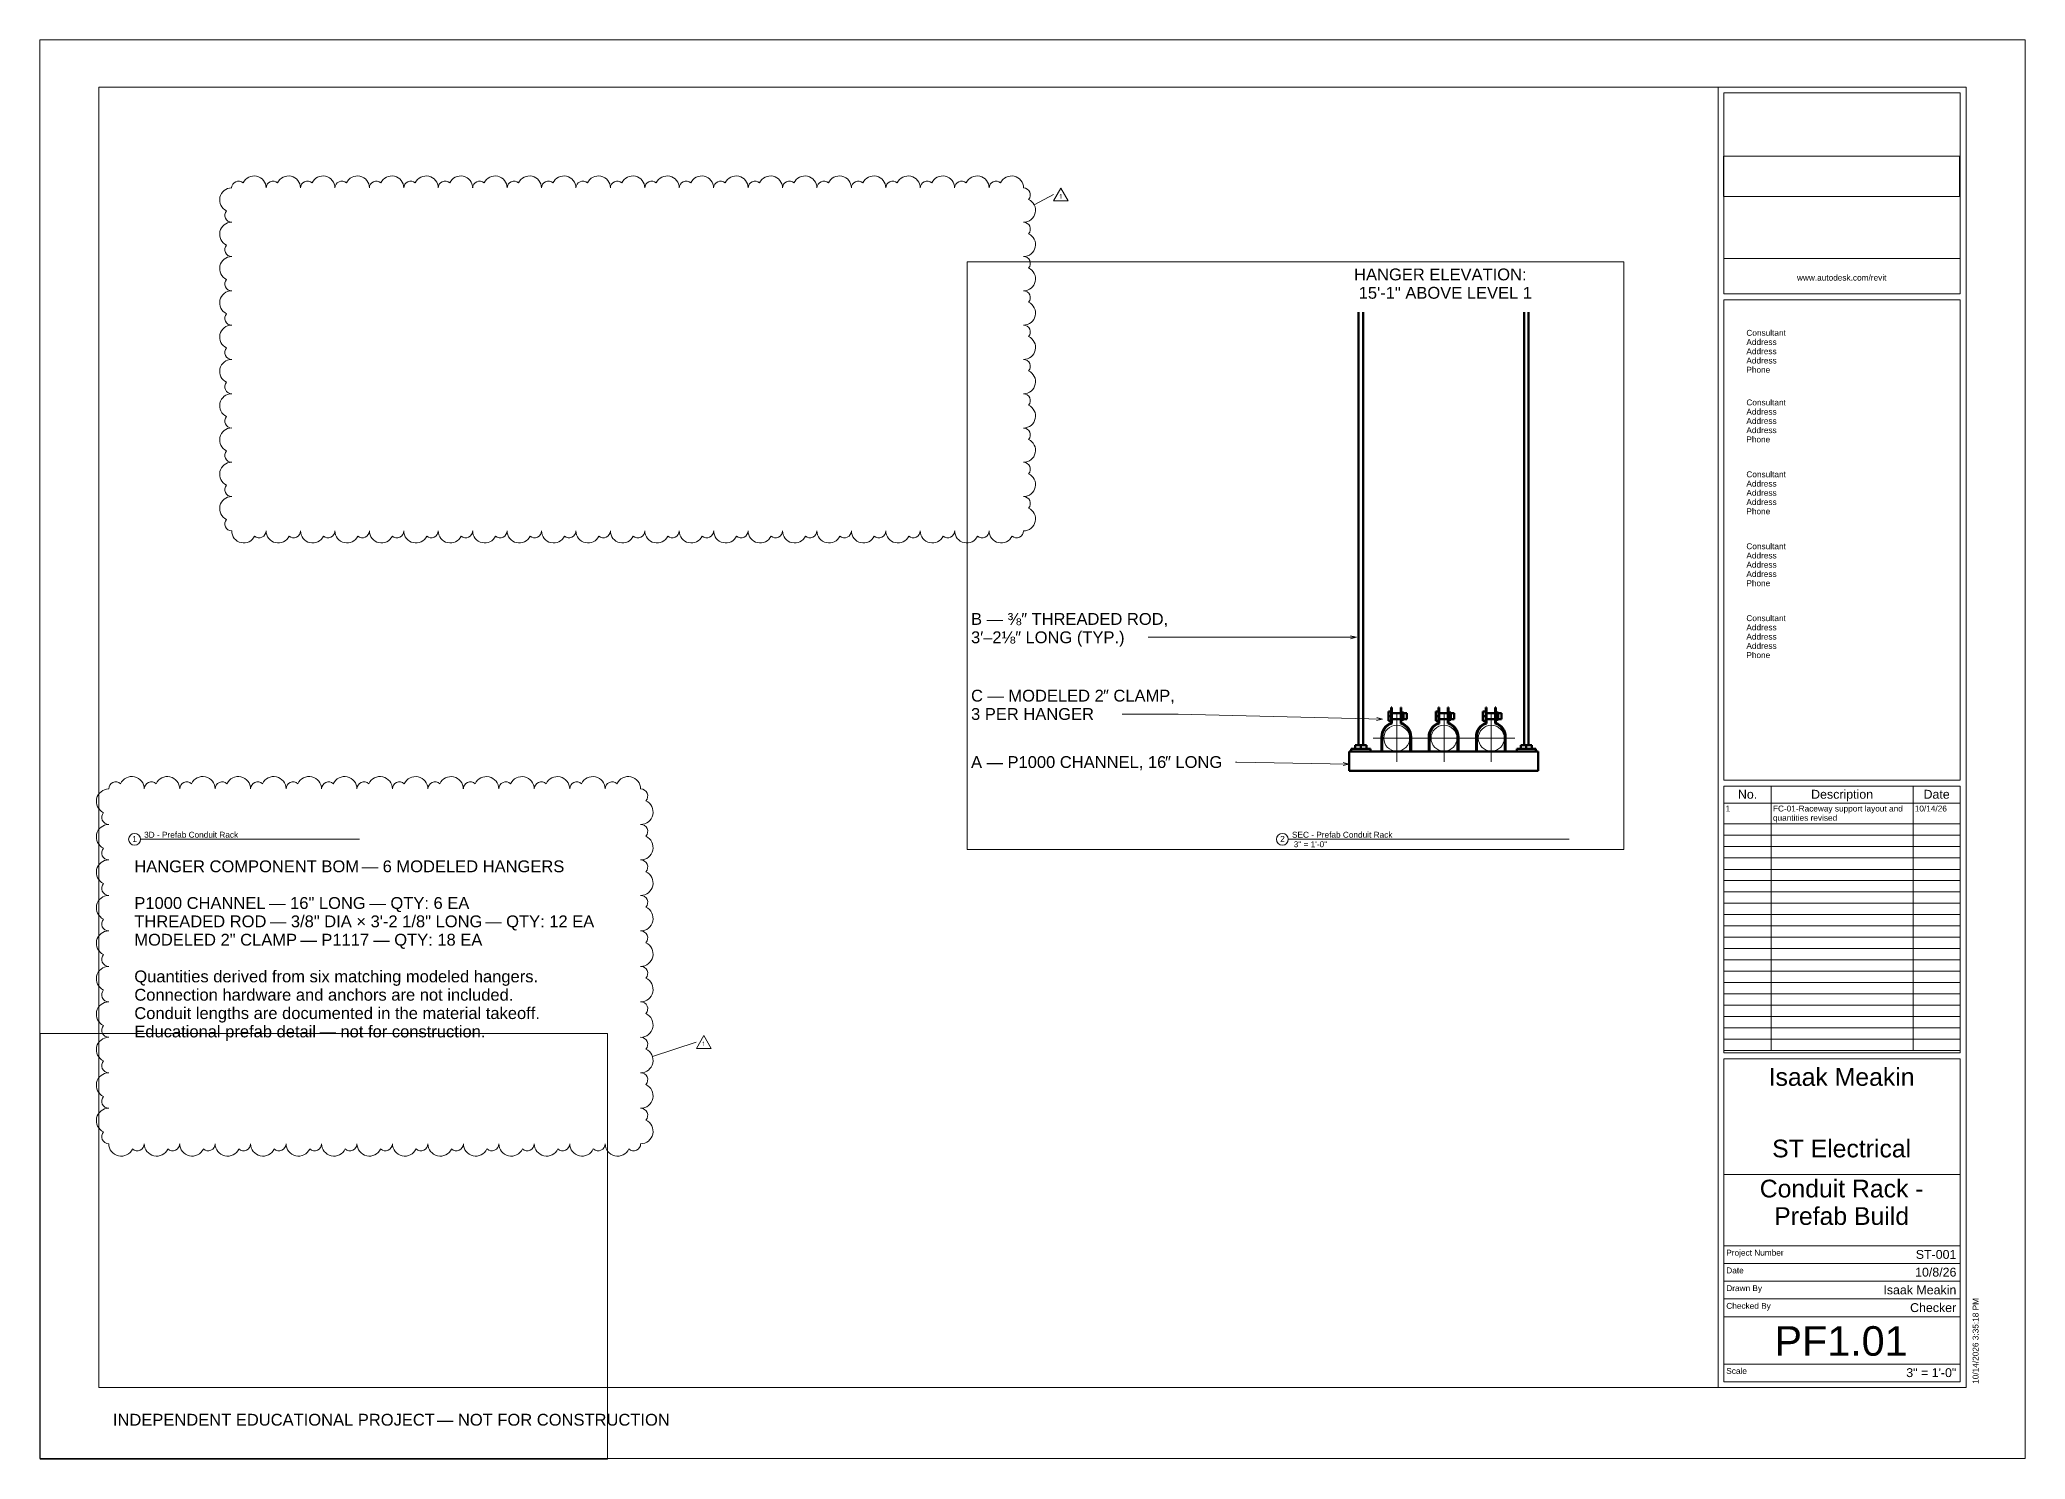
# Paper-space layout 'Layout1' of a CAD drawing. Header units: inches. Extents: x 0 to 42, y 0 to 30.
# The model-space entities are those that its viewports show. They can reach past a viewport. Long polylines and large blocks are cut down to what shows.
import ezdxf

# ---------------------------------------------------------------- set-up
doc = ezdxf.new("R2010")
doc.units = ezdxf.units.IN
doc.header["$MEASUREMENT"] = 0
doc.linetypes.add('Center', pattern=[1.25, 0.25, -0.1875, 0.625, -0.1875])
for name, color, linetype, lineweight in [('A-DETL-THIN', 151, 'Continuous', 9), ('A-GENM', 13, 'Continuous', 9), ('E-POWR-CNTR', 130, 'Center', 18), ('E-POWR-RISE', 130, 'Continuous', 18), ('G-ANNO-REVC', 71, 'Continuous', 9), ('G-ANNO-REVC-IDEN', 71, 'Continuous', 9), ('G-ANNO-SCHD', 231, 'Continuous', 9), ('G-ANNO-TEXT', 231, 'Continuous', 9), ('G-ANNO-TTLB', 6, 'Continuous', 9), ('G-ANNO-TTLB-MEDM', 33, 'Continuous', 20), ('G-ANNO-TTLB-THIN', 151, 'Continuous', 9), ('S-BEAM', 12, 'Continuous', 9), ('S-COLS', 52, 'Continuous', 9), ('S-FSTN', 2, 'Continuous', 9)]:
    doc.layers.add(name, color=color, linetype=linetype, lineweight=lineweight)
doc.layers.add('G-ANNO-NPLT', color=191, linetype='Continuous', plot=False)
doc.styles.add('Arial', font='arial.ttf', dxfattribs={"height": 1})
doc.styles.add('Arial_1', font='arial.ttf', dxfattribs={"height": 1})
doc.styles.add('Arial_2', font='arial.ttf', dxfattribs={"height": 0.125})
doc.styles.add('Arial_3', font='arial.ttf', dxfattribs={"height": 0.1875})
doc.styles.add('Arial_4', font='arial.ttf', dxfattribs={"height": 0.625})
doc.styles.add('Arial_5', font='arial.ttf', dxfattribs={"height": 0.375})
doc.styles.add('Arial_6', font='arial.ttf', dxfattribs={"height": 0.25})
doc.styles.add('Trebuchet MS', font='trebuc.ttf', dxfattribs={"height": 0.09375})
picture_1 = doc.add_image_def('image1.png', size_in_pixel=(652, 111))

psp = doc.layouts.get("Layout1")

msp = doc.modelspace()

# ---------------------------------------------------------------- texts
at = {"layer": 'G-ANNO-TEXT', "color": 7, "char_height": 1, "attachment_point": 1, "style": 'Arial', "bg_fill": 3, "box_fill_scale": 1.25, "bg_fill_color": 256, "bg_fill_true_color": 13158600, "bg_fill_transparency": 0}
for s, insert, width in [('HANGER ELEVATION:', (904.263, 223.473), 17.54875), ('B ', (871.851, 194.337), 1.59075), ('C ', (871.851, 187.85), 1.67912), ('A ', (871.851, 182.234), 1.59075)]:
    msp.add_mtext(s, dxfattribs=dict(at, insert=insert, width=width))

# ---------------------------------------------------------------- blocks, each defined once
blk = doc.blocks.new('E1 30 x 42 Horizontal - E1 30x42 Horizontal-46795-Conduit Rack - Prefab Build')
at = {"layer": 'G-ANNO-TTLB-MEDM'}
for p, q in [((1.24, 29.014), (1.24, 1.514)), ((40.74, 29.014), (1.24, 29.014)), ((35.49, 29.014), (35.49, 1.514)), ((40.74, 29.014), (40.74, 1.514)), ((35.615, 24.639), (35.615, 28.889)), ((35.615, 28.889), (40.615, 28.889)), ((40.615, 28.889), (40.615, 24.639)), ((40.615, 24.639), (35.615, 24.639)), ((35.615, 24.514), (40.615, 24.514)), ((35.615, 24.514), (35.615, 14.358)), ((40.615, 14.358), (40.615, 24.514)), ((35.615, 14.358), (40.615, 14.358)), ((35.615, 14.233), (35.615, 8.594)), ((40.615, 14.233), (35.615, 14.233)), ((40.615, 8.594), (40.615, 14.233)), ((35.615, 8.594), (40.615, 8.594)), ((35.615, 1.639), (35.615, 8.469)), ((35.615, 8.469), (40.615, 8.469)), ((40.615, 8.469), (40.615, 1.639)), ((35.615, 6.02), (40.615, 6.02)), ((1.24, 1.514), (40.74, 1.514)), ((40.615, 1.639), (35.615, 1.639))]:
    blk.add_line(p, q, dxfattribs=at)
at = {"layer": 'G-ANNO-TTLB-THIN'}
for p, q in [((-0.01, 30.014), (41.99, 30.014)), ((-0.01, 0.014), (-0.01, 30.014)), ((41.99, 0.014), (41.99, 30.014)), ((35.615, 25.389), (40.615, 25.389)), ((35.615, 4.514), (40.615, 4.514)), ((35.615, 4.139), (40.615, 4.139)), ((35.615, 3.764), (40.615, 3.764)), ((35.615, 3.389), (40.615, 3.389)), ((35.615, 3.014), (40.615, 3.014)), ((35.615, 2.014), (40.615, 2.014)), ((-0.01, 0.014), (41.99, 0.014))]:
    blk.add_line(p, q, dxfattribs=at)
at = {"layer": 'G-ANNO-TTLB', "char_height": 0.125, "attachment_point": 1, "style": 'Arial_2', "bg_fill": 3, "box_fill_scale": 1.25, "bg_fill_color": 256, "bg_fill_true_color": 13158600, "bg_fill_transparency": 0}
for s, insert, width in [('www.autodesk.com/revit', (37.16, 25.046), 2.28512), ('Consultant ', (36.09, 23.879), 1.06997), ('Consultant ', (36.09, 22.407), 1.06997), ('Consultant ', (36.09, 20.887), 1.06997), ('Consultant ', (36.09, 19.366), 1.06997), ('Consultant ', (36.09, 17.846), 1.06997)]:
    blk.add_mtext(s, dxfattribs=dict(at, insert=insert, width=width))
at = {"layer": 'G-ANNO-TTLB'}
image = blk.add_image(picture_1, insert=(35.606, 26.7), size_in_units=(4.995, 0.85), dxfattribs=at)
image.dxf.flags = 7
at = {"layer": 'G-ANNO-TTLB', "char_height": 0.125, "attachment_point": 1, "style": 'Arial_2', "bg_fill": 3, "box_fill_scale": 1.25, "bg_fill_color": 256, "bg_fill_true_color": 13158600, "bg_fill_transparency": 0}
for s, insert, width in [('Address', (36.09, 23.684), 0.77644), ('Address', (36.09, 22.211), 0.77644), ('Address', (36.09, 20.691), 0.77644), ('Address', (36.09, 19.171), 0.77644), ('Address', (36.09, 17.651), 0.77644), ('Date', (35.665, 4.056), 0.44503), ('Scale', (35.665, 1.93), 0.53025)]:
    blk.add_mtext(s, dxfattribs=dict(at, insert=insert, width=width))
for s, insert, width in [('Address', (36.09, 23.489), 0.77644), ('Address', (36.09, 22.016), 0.77644), ('Address', (36.09, 20.496), 0.77644), ('Address', (36.09, 18.976), 0.77644), ('Address', (36.09, 17.456), 0.77644), ('Project Number', (35.665, 4.43), 1.47081), ('Drawn By', (35.665, 3.68), 0.909)]:
    blk.add_mtext(s, dxfattribs=dict(at, insert=insert, width=width))
for s, insert, width in [('Address', (36.09, 23.293), 0.77644), ('Address', (36.09, 21.821), 0.77644), ('Address', (36.09, 20.301), 0.77644), ('Address', (36.09, 18.78), 0.77644), ('Address', (36.09, 17.26), 0.77644), ('Checked By', (35.665, 3.306), 1.13941)]:
    blk.add_mtext(s, dxfattribs=dict(at, insert=insert, width=width))
at = {"layer": 'G-ANNO-TTLB', "char_height": 0.125, "width": 0.60916, "attachment_point": 1, "style": 'Arial_2', "bg_fill": 3, "box_fill_scale": 1.25, "bg_fill_color": 256, "bg_fill_true_color": 13158600, "bg_fill_transparency": 0}
for insert in [(36.09, 23.098), (36.09, 21.625), (36.09, 20.105), (36.09, 18.585), (36.09, 17.065)]:
    blk.add_mtext('Phone', dxfattribs=dict(at, insert=insert))
blk = doc.blocks.new('Viewport - View Title-32371-Conduit Rack - Prefab Build')
at = {"layer": 'G-ANNO-TTLB'}
for start, end in [(0, 180), (180, 360)]:
    blk.add_arc((-0.125, 0), 0.125, start, end, dxfattribs=at)
blk = doc.blocks.new('Family - ___-1288654-Conduit Rack - Prefab Build')
at = {"layer": 'G-ANNO-REVC'}
for centre, radius, start, end in [((4.195, 26.879), 0.146, 48.1897, 180), ((4.523, 26.879), 0.255, 0, 154.7912), ((4.924, 26.879), 0.146, 48.1897, 180), ((5.251, 26.879), 0.255, 0, 154.7912), ((5.652, 26.879), 0.146, 48.1897, 180), ((5.98, 26.879), 0.255, 0, 154.7912), ((6.38, 26.879), 0.146, 48.1897, 180), ((6.708, 26.879), 0.255, 0, 154.7912), ((7.108, 26.879), 0.146, 48.1897, 180), ((7.436, 26.879), 0.255, 0, 154.7912), ((7.837, 26.879), 0.146, 48.1897, 180), ((8.164, 26.879), 0.255, 0, 154.7912), ((8.565, 26.879), 0.146, 48.1897, 180), ((8.893, 26.879), 0.255, 0, 154.7912), ((9.293, 26.879), 0.146, 48.1897, 180), ((9.621, 26.879), 0.255, 0, 154.7912), ((10.021, 26.879), 0.146, 48.1897, 180), ((10.349, 26.879), 0.255, 0, 154.7912), ((10.75, 26.879), 0.146, 48.1897, 180), ((11.077, 26.879), 0.255, 0, 154.7912), ((11.478, 26.879), 0.146, 48.1897, 180), ((11.806, 26.879), 0.255, 0, 154.7912), ((12.206, 26.879), 0.146, 48.1897, 180), ((12.534, 26.879), 0.255, 0, 154.7912), ((12.934, 26.879), 0.146, 48.1897, 180), ((13.262, 26.879), 0.255, 0, 154.7912), ((13.663, 26.879), 0.146, 48.1897, 180), ((13.99, 26.879), 0.255, 0, 154.7912), ((14.391, 26.879), 0.146, 48.1897, 180), ((14.719, 26.879), 0.255, 0, 154.7912), ((15.119, 26.879), 0.146, 48.1897, 180), ((15.447, 26.879), 0.255, 0, 154.7912), ((15.848, 26.879), 0.146, 48.1897, 180), ((16.175, 26.879), 0.255, 0, 154.7912), ((16.576, 26.879), 0.146, 48.1897, 180), ((16.903, 26.879), 0.255, 0, 154.7912), ((17.304, 26.879), 0.146, 48.1897, 180), ((17.632, 26.879), 0.255, 0, 154.7912), ((18.032, 26.879), 0.146, 48.1897, 180), ((18.36, 26.879), 0.255, 0, 154.7912), ((18.761, 26.879), 0.146, 48.1897, 180), ((19.088, 26.879), 0.255, 0, 154.7912), ((19.489, 26.879), 0.146, 48.1897, 180), ((19.817, 26.879), 0.255, 0, 154.7912), ((20.217, 26.879), 0.146, 48.1897, 180), ((20.545, 26.879), 0.255, 0, 154.7912), ((4.05, 26.626), 0.254, 90, 244.7912), ((20.8, 26.734), 0.145, 318.1897, 90), ((20.8, 26.408), 0.254, 270, 64.7912), ((4.05, 25.901), 0.254, 90, 244.7912), ((4.05, 26.299), 0.145, 138.1897, 270), ((20.8, 26.009), 0.145, 318.1897, 90), ((4.05, 25.574), 0.145, 138.1897, 270), ((20.8, 25.683), 0.254, 270, 64.7912), ((4.05, 25.176), 0.254, 90, 244.7912), ((20.8, 25.284), 0.145, 318.1897, 90), ((4.05, 24.849), 0.145, 138.1897, 270), ((20.8, 24.958), 0.254, 270, 64.7912), ((4.05, 24.451), 0.254, 90, 244.7912), ((20.8, 24.559), 0.145, 318.1897, 90), ((20.8, 24.233), 0.254, 270, 64.7912), ((4.05, 23.726), 0.254, 90, 244.7912), ((4.05, 24.124), 0.145, 138.1897, 270), ((20.8, 23.834), 0.145, 318.1897, 90), ((20.8, 23.508), 0.254, 270, 64.7912), ((4.05, 23.001), 0.254, 90, 244.7912), ((4.05, 23.399), 0.145, 138.1897, 270), ((20.8, 23.109), 0.145, 318.1897, 90), ((4.05, 22.674), 0.145, 138.1897, 270), ((20.8, 22.783), 0.254, 270, 64.7912), ((4.05, 22.276), 0.254, 90, 244.7912), ((20.8, 22.384), 0.145, 318.1897, 90), ((20.8, 22.058), 0.254, 270, 64.7912), ((4.05, 21.949), 0.145, 138.1897, 270), ((4.05, 21.551), 0.254, 90, 244.7912), ((20.8, 21.659), 0.145, 318.1897, 90), ((20.8, 21.333), 0.254, 270, 64.7912), ((4.05, 20.826), 0.254, 90, 244.7912), ((4.05, 21.224), 0.145, 138.1897, 270), ((20.8, 20.934), 0.145, 318.1897, 90), ((4.05, 20.499), 0.145, 138.1897, 270), ((20.8, 20.608), 0.254, 270, 64.7912), ((4.05, 20.101), 0.254, 90, 244.7912), ((20.8, 20.209), 0.145, 318.1897, 90), ((4.05, 19.774), 0.145, 138.1897, 270), ((20.8, 19.883), 0.254, 270, 64.7912), ((4.305, 19.629), 0.255, 180, 334.7912), ((4.632, 19.629), 0.146, 228.1897, 0), ((5.033, 19.629), 0.255, 180, 334.7912), ((5.361, 19.629), 0.146, 228.1897, 0), ((5.761, 19.629), 0.255, 180, 334.7912), ((6.089, 19.629), 0.146, 228.1897, 0), ((6.489, 19.629), 0.255, 180, 334.7912), ((6.817, 19.629), 0.146, 228.1897, 0), ((7.218, 19.629), 0.255, 180, 334.7912), ((7.545, 19.629), 0.146, 228.1897, 0), ((7.946, 19.629), 0.255, 180, 334.7912), ((8.274, 19.629), 0.146, 228.1897, 0), ((8.674, 19.629), 0.255, 180, 334.7912), ((9.002, 19.629), 0.146, 228.1897, 0), ((9.402, 19.629), 0.255, 180, 334.7912), ((9.73, 19.629), 0.146, 228.1897, 0), ((10.131, 19.629), 0.255, 180, 334.7912), ((10.458, 19.629), 0.146, 228.1897, 0), ((10.859, 19.629), 0.255, 180, 334.7912), ((11.187, 19.629), 0.146, 228.1897, 0), ((11.587, 19.629), 0.255, 180, 334.7912), ((11.915, 19.629), 0.146, 228.1897, 0), ((12.315, 19.629), 0.255, 180, 334.7912), ((12.643, 19.629), 0.146, 228.1897, 0), ((13.044, 19.629), 0.255, 180, 334.7912), ((13.371, 19.629), 0.146, 228.1897, 0), ((13.772, 19.629), 0.255, 180, 334.7912), ((14.1, 19.629), 0.146, 228.1897, 0), ((14.5, 19.629), 0.255, 180, 334.7912), ((14.828, 19.629), 0.146, 228.1897, 0), ((15.228, 19.629), 0.255, 180, 334.7912), ((15.556, 19.629), 0.146, 228.1897, 0), ((15.957, 19.629), 0.255, 180, 334.7912), ((16.284, 19.629), 0.146, 228.1897, 0), ((16.685, 19.629), 0.255, 180, 334.7912), ((17.013, 19.629), 0.146, 228.1897, 0), ((17.413, 19.629), 0.255, 180, 334.7912), ((17.741, 19.629), 0.146, 228.1897, 0), ((18.142, 19.629), 0.255, 180, 334.7912), ((18.469, 19.629), 0.146, 228.1897, 0), ((18.87, 19.629), 0.255, 180, 334.7912), ((19.198, 19.629), 0.146, 228.1897, 0), ((19.598, 19.629), 0.255, 180, 334.7912), ((19.926, 19.629), 0.146, 228.1897, 0), ((20.326, 19.629), 0.255, 180, 334.7912), ((20.654, 19.629), 0.146, 228.1897, 0)]:
    blk.add_arc(centre, radius, start, end, dxfattribs=at)
blk = doc.blocks.new('Revision Tag - Revision Tag-1288571-Conduit Rack - Prefab Build')
at = {"layer": 'G-ANNO-REVC-IDEN'}
for p, q in [((0, 0.173), (-0.156, -0.098)), ((0, 0.173), (0.156, -0.098)), ((-0.156, -0.098), (0.156, -0.098))]:
    blk.add_line(p, q, dxfattribs=at)
blk = doc.blocks.new('Family - ___-1288677-Conduit Rack - Prefab Build')
at = {"layer": 'G-ANNO-REVC'}
for centre, radius, start, end in [((1.601, 14.172), 0.15, 48.1897, 180), ((1.938, 14.172), 0.263, 360, 154.7912), ((2.351, 14.172), 0.15, 48.1897, 180), ((2.688, 14.172), 0.263, 360, 154.7912), ((3.101, 14.172), 0.15, 48.1897, 180), ((3.438, 14.172), 0.263, 360, 154.7912), ((3.851, 14.172), 0.15, 48.1897, 180), ((4.188, 14.172), 0.263, 360, 154.7912), ((4.601, 14.172), 0.15, 48.1897, 180), ((4.938, 14.172), 0.263, 360, 154.7912), ((5.351, 14.172), 0.15, 48.1897, 180), ((5.688, 14.172), 0.263, 360, 154.7912), ((6.101, 14.172), 0.15, 48.1897, 180), ((6.438, 14.172), 0.263, 0, 154.7912), ((6.851, 14.172), 0.15, 48.1897, 180), ((7.188, 14.172), 0.263, 0, 154.7912), ((7.601, 14.172), 0.15, 48.1897, 180), ((7.938, 14.172), 0.262, 0, 154.7912), ((8.351, 14.172), 0.15, 48.1897, 180), ((8.688, 14.172), 0.262, 0, 154.7912), ((9.101, 14.172), 0.15, 48.1897, 180), ((9.438, 14.172), 0.262, 0, 154.7912), ((9.851, 14.172), 0.15, 48.1897, 180), ((10.188, 14.172), 0.262, 0, 154.7912), ((10.601, 14.172), 0.15, 48.1897, 180), ((10.938, 14.172), 0.262, 0, 154.7912), ((11.351, 14.172), 0.15, 48.1897, 180), ((11.688, 14.172), 0.262, 0, 154.7912), ((12.101, 14.172), 0.15, 48.1897, 180), ((12.438, 14.172), 0.263, 0, 154.7912), ((1.451, 13.909), 0.263, 90, 244.7912), ((12.701, 14.022), 0.15, 318.1897, 90), ((12.701, 13.684), 0.263, 270, 64.7912), ((1.451, 13.572), 0.15, 138.1897, 270), ((1.451, 13.159), 0.263, 90, 244.7912), ((12.701, 13.272), 0.15, 318.1897, 90), ((12.701, 12.934), 0.263, 270, 64.7912), ((1.451, 12.409), 0.263, 90, 244.7912), ((1.451, 12.822), 0.15, 138.1897, 270), ((12.701, 12.522), 0.15, 318.1897, 90), ((12.701, 12.184), 0.263, 270, 64.7912), ((1.451, 11.659), 0.263, 90, 244.7912), ((1.451, 12.072), 0.15, 138.1897, 270), ((12.701, 11.772), 0.15, 318.1897, 90), ((1.451, 11.322), 0.15, 138.1897, 270), ((12.701, 11.434), 0.263, 270, 64.7912), ((1.451, 10.909), 0.263, 90, 244.7912), ((12.701, 11.022), 0.15, 318.1897, 90), ((12.701, 10.684), 0.263, 270, 64.7912), ((1.451, 10.572), 0.15, 138.1897, 270), ((1.451, 10.159), 0.263, 90, 244.7912), ((12.701, 10.272), 0.15, 318.1897, 90), ((12.701, 9.934), 0.263, 270, 64.7912), ((1.451, 9.409), 0.263, 90, 244.7912), ((1.451, 9.822), 0.15, 138.1897, 270), ((12.701, 9.522), 0.15, 318.1897, 90), ((12.701, 9.184), 0.263, 270, 64.7912), ((1.451, 8.659), 0.263, 90, 244.7912), ((1.451, 9.072), 0.15, 138.1897, 270), ((12.701, 8.772), 0.15, 318.1897, 90), ((1.451, 8.322), 0.15, 138.1897, 270), ((12.701, 8.434), 0.263, 270, 64.7912), ((1.451, 7.909), 0.263, 90, 244.7912), ((12.701, 8.022), 0.15, 318.1897, 90), ((1.451, 7.572), 0.15, 138.1897, 270), ((12.701, 7.684), 0.263, 270, 64.7912), ((1.451, 7.159), 0.263, 90, 244.7912), ((12.701, 7.272), 0.15, 318.1897, 90), ((12.701, 6.934), 0.263, 270, 64.7912), ((1.451, 6.822), 0.15, 138.1897, 270), ((1.713, 6.672), 0.263, 180, 334.7912), ((2.051, 6.672), 0.15, 228.1897, 0), ((2.463, 6.672), 0.263, 180, 334.7912), ((2.801, 6.672), 0.15, 228.1897, 0), ((3.213, 6.672), 0.263, 180, 334.7912), ((3.551, 6.672), 0.15, 228.1897, 0), ((3.963, 6.672), 0.263, 180, 334.7912), ((4.301, 6.672), 0.15, 228.1897, 0), ((4.713, 6.672), 0.263, 180, 334.7912), ((5.051, 6.672), 0.15, 228.1897, 0), ((5.463, 6.672), 0.263, 180, 334.7912), ((5.801, 6.672), 0.15, 228.1897, 0), ((6.213, 6.672), 0.262, 180, 334.7912), ((6.551, 6.672), 0.15, 228.1897, 0), ((6.963, 6.672), 0.263, 180, 334.7912), ((7.301, 6.672), 0.15, 228.1897, 0), ((7.713, 6.672), 0.262, 180, 334.7912), ((8.051, 6.672), 0.15, 228.1897, 0), ((8.463, 6.672), 0.263, 180, 334.7912), ((8.801, 6.672), 0.15, 228.1897, 0), ((9.213, 6.672), 0.262, 180, 334.7912), ((9.551, 6.672), 0.15, 228.1897, 0), ((9.963, 6.672), 0.262, 180, 334.7912), ((10.301, 6.672), 0.15, 228.1897, 0), ((10.713, 6.672), 0.262, 180, 334.7912), ((11.051, 6.672), 0.15, 228.1897, 0), ((11.463, 6.672), 0.262, 180, 334.7912), ((11.801, 6.672), 0.15, 228.1897, 0), ((12.213, 6.672), 0.262, 180, 334.7912), ((12.551, 6.672), 0.15, 228.1897, 0)]:
    blk.add_arc(centre, radius, start, end, dxfattribs=at)
blk = doc.blocks.new('P1100 - Pipe and Rigid Steel Conduit Clamp - P1117 - 2_-1005113-SEC - Prefab Conduit Rack')
at = {"layer": 'A-GENM', "color": 253, "lineweight": 50}
for p, q in [((-693.208, 185.624), (-693.208, 186.023)), ((-693.208, 186.023), (-692.979, 186.023)), ((-692.979, 186.023), (-692.979, 185.624)), ((-692.917, 186.337), (-692.962, 186.337)), ((-692.962, 186.337), (-692.962, 186.037)), ((-692.962, 186.037), (-692.917, 186.037)), ((-692.962, 185.051), (-692.962, 186.037)), ((-692.917, 186.037), (-692.917, 186.337)), ((-692.917, 186.037), (-692.917, 185.001)), ((-692.122, 186.337), (-692.167, 186.337)), ((-692.167, 186.337), (-692.167, 186.037)), ((-692.122, 186.037), (-692.167, 186.037)), ((-692.167, 186.037), (-692.167, 185.001)), ((-692.122, 186.037), (-692.122, 186.337)), ((-692.122, 185.051), (-692.122, 186.037)), ((-692.104, 185.624), (-692.104, 185.937)), ((-692.104, 185.937), (-691.929, 185.937)), ((-691.929, 185.937), (-691.929, 185.624)), ((-693.208, 185.225), (-693.208, 185.624)), ((-693.208, 185.624), (-692.979, 185.624)), ((-692.962, 185.874), (-692.979, 185.874)), ((-692.979, 185.624), (-692.979, 185.225)), ((-692.979, 185.374), (-692.962, 185.374)), ((-692.167, 185.874), (-692.917, 185.874)), ((-692.917, 185.374), (-692.167, 185.374)), ((-691.653, 185.874), (-692.122, 185.874)), ((-692.122, 185.374), (-691.653, 185.374)), ((-692.104, 185.311), (-692.104, 185.624)), ((-691.929, 185.624), (-692.104, 185.624)), ((-691.929, 185.624), (-691.929, 185.311)), ((-691.653, 185.624), (-691.653, 185.874)), ((-691.653, 185.374), (-691.653, 185.624)), ((-693.208, 185.225), (-692.979, 185.225)), ((-692.104, 185.311), (-691.929, 185.311)), ((-693.792, 183.874), (-693.792, 182.626)), ((-693.729, 182.626), (-693.729, 183.874)), ((-691.354, 183.874), (-691.354, 182.626)), ((-691.292, 182.626), (-691.292, 183.874)), ((-693.792, 182.626), (-693.729, 182.626)), ((-691.354, 182.626), (-691.292, 182.626))]:
    blk.add_line(p, q, dxfattribs=at)
for radius, start, end in [(1.25, 109.6345, 180), (1.188, 108.4085, 180), (1.188, 0, 71.5915), (1.25, 0, 70.3655)]:
    blk.add_arc((-692.542, 183.874), radius, start, end, dxfattribs=at)
blk = doc.blocks.new('Vertical Rod - Rod-1167117-SEC - Prefab Conduit Rack')
at = {"layer": 'S-COLS', "color": 253, "lineweight": 50}
for p, q in [((-703.731, 219.784), (-703.731, 183.175)), ((-703.356, 183.175), (-703.356, 219.784))]:
    blk.add_line(p, q, dxfattribs=at)
blk = doc.blocks.new('P1060 Series Square Washer - P1064 - Rod Dia 1_2_-1004752-SEC - Prefab Conduit Rack')
at = {"layer": 'S-FSTN', "color": 253, "lineweight": 50}
for p, q in [((-690.354, 182.625), (-690.354, 182.844)), ((-690.354, 182.844), (-688.729, 182.844)), ((-688.729, 182.625), (-690.354, 182.625)), ((-688.729, 182.844), (-688.729, 182.625))]:
    blk.add_line(p, q, dxfattribs=at)
blk = doc.blocks.new('Hex_Nut - P1064 - Rod Dia 1_2_-1009258-SEC - Prefab Conduit Rack')
at = {"layer": 'S-FSTN', "color": 253, "lineweight": 50}
for p, q in [((-690.012, 183.175), (-689.542, 183.175)), ((-690.012, 182.844), (-690.012, 183.175)), ((-689.542, 183.175), (-689.071, 183.175)), ((-689.542, 182.844), (-689.542, 183.175)), ((-689.071, 182.844), (-689.071, 183.175))]:
    blk.add_line(p, q, dxfattribs=at)
blk = doc.blocks.new('Channel - Beam Loading - P1000-1009256-SEC - Prefab Conduit Rack')
at = {"layer": 'S-BEAM', "color": 253, "lineweight": 50}
for p, q in [((-688.542, 182.625), (-704.542, 182.625)), ((-704.542, 182.625), (-704.542, 182.427)), ((-688.542, 182.427), (-688.542, 182.625)), ((-704.542, 181.136), (-704.542, 182.427)), ((-688.542, 182.427), (-688.542, 181.136)), ((-704.542, 181.136), (-704.542, 181)), ((-704.542, 181), (-688.542, 181)), ((-688.542, 181), (-688.542, 181.136))]:
    blk.add_line(p, q, dxfattribs=at)

# ---------------------------------------------------------------- linework, layer by layer
at = {"layer": 'E-POWR-CNTR'}
for p, q in [((907.869, 181.75), (907.869, 185.75)), ((911.869, 181.75), (911.869, 185.75)), ((915.869, 181.75), (915.869, 185.75)), ((905.869, 183.75), (909.869, 183.75)), ((909.869, 183.75), (913.869, 183.75)), ((913.869, 183.75), (917.869, 183.75))]:
    msp.add_line(p, q, dxfattribs=at)
at = {"layer": 'E-POWR-RISE'}
for centre, radius, start, end in [((907.869, 183.75), 1.098, 0, 180), ((911.869, 183.75), 1.098, 0, 180), ((915.869, 183.75), 1.098, 0, 180), ((907.869, 183.75), 1.098, 180, 0), ((911.869, 183.75), 1.099, 180, 0), ((915.869, 183.75), 1.098, 180, 0)]:
    msp.add_arc(centre, radius, start, end, dxfattribs=at)
at = {"layer": 'G-ANNO-TEXT', "color": 250}
for p, q in [((889.771, 192.285), (885.056, 192.285)), ((904.463, 192.285), (889.771, 192.285)), ((904.463, 192.285), (903.963, 192.419)), ((904.463, 192.285), (903.963, 192.151)), ((889.379, 185.798), (882.494, 185.798)), ((906.673, 185.357), (889.379, 185.798)), ((906.673, 185.357), (906.176, 185.503)), ((906.673, 185.357), (906.169, 185.235)), ((894.33, 181.734), (893.379, 181.734)), ((903.827, 181.563), (894.33, 181.734)), ((903.827, 181.563), (903.325, 181.438)), ((903.827, 181.563), (903.329, 181.706))]:
    msp.add_line(p, q, dxfattribs=at)

# ---------------------------------------------------------------- block references
at = {"layer": 'A-GENM', "color": 253, "lineweight": 50}
for p in [(1600.373, 0), (1604.373, 0), (1608.373, 0)]:
    msp.add_blockref('P1100 - Pipe and Rigid Steel Conduit Clamp - P1117 - 2_-1005113-SEC - Prefab Conduit Rack', p, dxfattribs=at)
at = {"layer": 'S-BEAM', "color": 253, "lineweight": 50}
msp.add_blockref('Channel - Beam Loading - P1000-1009256-SEC - Prefab Conduit Rack', (1608.373, 0), dxfattribs=at)
at = {"layer": 'S-COLS', "color": 253, "lineweight": 50}
for p in [(1608.373, 0), (1622.373, 0)]:
    msp.add_blockref('Vertical Rod - Rod-1167117-SEC - Prefab Conduit Rack', p, dxfattribs=at)
at = {"layer": 'S-FSTN', "color": 253, "lineweight": 50}
for name, p in [('Hex_Nut - P1064 - Rod Dia 1_2_-1009258-SEC - Prefab Conduit Rack', (1594.373, 0)), ('Hex_Nut - P1064 - Rod Dia 1_2_-1009258-SEC - Prefab Conduit Rack', (1608.373, 0)), ('P1060 Series Square Washer - P1064 - Rod Dia 1_2_-1004752-SEC - Prefab Conduit Rack', (1594.373, 0)), ('P1060 Series Square Washer - P1064 - Rod Dia 1_2_-1004752-SEC - Prefab Conduit Rack', (1608.373, 0))]:
    msp.add_blockref(name, p, dxfattribs=at)

msp.set_redraw_order([(e.dxf.handle, doc.entitydb.next_handle()) for e in msp.query("TEXT MTEXT ATTDEF DIMENSION ARC_DIMENSION")])  # texts and dimensions are drawn at this point

# ---------------------------------------------------------------- next in the draw order: texts
at = {"layer": 'G-ANNO-TEXT', "color": 7, "char_height": 1, "attachment_point": 1, "style": 'Arial', "bg_fill": 3, "box_fill_scale": 1.25, "bg_fill_color": 256, "bg_fill_true_color": 13158600, "bg_fill_transparency": 0}
for s, insert, width in [(' 15\'-1" ABOVE LEVEL 1', (904.263, 221.92), 18.10425), ('—', (873.163, 194.337), 1.67912), ('—', (873.236, 187.85), 1.67912), ('—', (873.163, 182.234), 1.67912)]:
    msp.add_mtext(s, dxfattribs=dict(at, insert=insert, width=width))

# ---------------------------------------------------------------- next in the draw order: texts
at = {"layer": 'G-ANNO-TEXT', "color": 7, "char_height": 1, "attachment_point": 1, "bg_fill": 3, "box_fill_scale": 1.25, "bg_fill_color": 256, "bg_fill_true_color": 13158600, "bg_fill_transparency": 0}
for s, insert, width, style in [('⅜″', (874.934, 194.337), 1.99475, 'Arial_1'), ('3', (871.851, 192.785), 0.93425, 'Arial'), (' MODELED 2', (874.622, 187.85), 10.17575, 'Arial'), (' P1000 CHANNEL, 16', (874.549, 182.234), 16.62712, 'Arial')]:
    msp.add_mtext(s, dxfattribs=dict(at, insert=insert, width=width, style=style))

# ---------------------------------------------------------------- next in the draw order: texts
at = {"layer": 'G-ANNO-TEXT', "color": 7, "char_height": 1, "attachment_point": 1, "style": 'Arial', "bg_fill": 3, "box_fill_scale": 1.25, "bg_fill_color": 256, "bg_fill_true_color": 13158600, "bg_fill_transparency": 0}
for s, insert, width in [(' THREADED ROD, ', (876.58, 194.337), 14.83437), ('′–', (872.622, 192.785), 1.24988), ('″', (883.017, 187.85), 0.59337), ('″', (888.267, 182.234), 0.59338)]:
    msp.add_mtext(s, dxfattribs=dict(at, insert=insert, width=width))

# ---------------------------------------------------------------- next in the draw order: texts
for s, insert, width in [('2', (873.653, 192.785), 0.93425), (' CLAMP, ', (883.507, 187.85), 6.72912), (' LONG', (888.757, 182.234), 5.21412)]:
    msp.add_mtext(s, dxfattribs=dict(at, insert=insert, width=width))

# ---------------------------------------------------------------- next in the draw order: texts
at = {"layer": 'G-ANNO-TEXT', "color": 7, "char_height": 1, "attachment_point": 1, "bg_fill": 3, "box_fill_scale": 1.25, "bg_fill_color": 256, "bg_fill_true_color": 13158600, "bg_fill_transparency": 0}
for s, insert, width, style in [('⅛″', (874.424, 192.785), 1.99475, 'Arial_1'), ('3 PER HANGER', (871.851, 186.298), 12.51137, 'Arial')]:
    msp.add_mtext(s, dxfattribs=dict(at, insert=insert, width=width, style=style))

# ---------------------------------------------------------------- next in the draw order: texts
at = {"layer": 'G-ANNO-TEXT', "color": 7, "insert": (876.07, 192.785), "char_height": 1, "width": 10.504, "attachment_point": 1, "style": 'Arial', "bg_fill": 3, "box_fill_scale": 1.25, "bg_fill_color": 256, "bg_fill_true_color": 13158600, "bg_fill_transparency": 0}
msp.add_mtext(' LONG (TYP.)', dxfattribs=at)

# ---------------------------------------------------------------- viewports
at = {"layer": '0'}
psp.add_viewport(center=(6, 4.5), size=(12, 9), view_center_point=(6, 4.5), view_height=12, dxfattribs=at)
at = {"layer": 'G-ANNO-NPLT'}
psp.add_viewport(center=(26.554, 19.103), size=(13.888, 12.42542), view_center_point=(899.308, 199.181), view_height=49.70167, status=3, dxfattribs=at)

# ---------------------------------------------------------------- next in the draw order: block references
at = {"layer": 'G-ANNO-TTLB'}
psp.add_blockref('E1 30 x 42 Horizontal - E1 30x42 Horizontal-46795-Conduit Rack - Prefab Build', (0, 0), dxfattribs=at)

# ---------------------------------------------------------------- next in the draw order: linework, layer by layer
at = {"layer": 'A-DETL-THIN'}
for p, q in [((36.615, 14.233), (35.615, 14.233)), ((35.615, 14.233), (35.615, 13.873)), ((36.615, 13.873), (35.615, 13.873)), ((35.615, 13.873), (35.615, 13.432)), ((39.615, 14.233), (36.615, 14.233)), ((36.615, 14.233), (36.615, 13.873)), ((39.615, 13.873), (36.615, 13.873)), ((36.615, 13.873), (36.615, 13.432)), ((40.614, 14.233), (39.615, 14.233)), ((39.615, 14.233), (39.615, 13.873)), ((40.614, 13.873), (39.615, 13.873)), ((39.615, 13.873), (39.615, 13.432)), ((40.614, 14.233), (40.614, 13.873)), ((40.614, 13.873), (40.614, 13.432)), ((40.614, 13.432), (35.615, 13.432)), ((35.615, 13.432), (35.615, 8.64)), ((40.614, 13.192), (35.615, 13.192)), ((36.615, 13.432), (36.615, 8.64)), ((39.615, 13.432), (39.615, 8.64)), ((40.614, 13.432), (40.614, 8.64)), ((40.614, 12.953), (35.615, 12.953)), ((40.614, 12.713), (35.615, 12.713)), ((40.614, 12.473), (35.615, 12.473)), ((40.614, 12.234), (35.615, 12.234)), ((40.614, 11.994), (35.615, 11.994)), ((40.614, 11.755), (35.615, 11.755)), ((40.614, 11.515), (35.615, 11.515)), ((40.614, 11.275), (35.615, 11.275)), ((40.614, 11.036), (35.615, 11.036)), ((40.614, 10.796), (35.615, 10.796)), ((40.614, 10.557), (35.615, 10.557)), ((40.614, 10.317), (35.615, 10.317)), ((40.614, 10.077), (35.615, 10.077)), ((40.614, 9.838), (35.615, 9.838)), ((40.614, 9.598), (35.615, 9.598)), ((40.614, 9.359), (35.615, 9.359)), ((40.614, 9.119), (35.615, 9.119)), ((40.614, 8.879), (35.615, 8.879)), ((40.614, 8.64), (35.615, 8.64))]:
    psp.add_line(p, q, dxfattribs=at)
at = {"layer": 'G-ANNO-NPLT', "lineweight": 9}
for p, q in [((2.121, 13.108), (6.752, 13.108)), ((26.4, 13.108), (32.339, 13.108))]:
    psp.add_line(p, q, dxfattribs=at)
at = {"layer": 'G-ANNO-REVC-IDEN'}
for p, q in [((21.024, 26.526), (21.434, 26.741)), ((12.95, 8.516), (13.878, 8.822))]:
    psp.add_line(p, q, dxfattribs=at)

# ---------------------------------------------------------------- next in the draw order: block references
at = {"layer": 'G-ANNO-REVC'}
psp.add_blockref('Family - ___-1288654-Conduit Rack - Prefab Build', (0, 0), dxfattribs=at)
at = {"layer": 'G-ANNO-REVC-IDEN'}
for p in [(21.59, 26.703), (14.035, 8.784)]:
    psp.add_blockref('Revision Tag - Revision Tag-1288571-Conduit Rack - Prefab Build', p, dxfattribs=at)
at = {"layer": 'G-ANNO-TTLB'}
for p in [(2.121, 13.108), (26.4, 13.108)]:
    psp.add_blockref('Viewport - View Title-32371-Conduit Rack - Prefab Build', p, dxfattribs=at)

# ---------------------------------------------------------------- next in the draw order: texts
at = {"layer": 'G-ANNO-REVC-IDEN', "char_height": 0.0937, "width": 0.08522, "attachment_point": 1, "style": 'Trebuchet MS'}
for insert in [(21.554, 26.749), (13.999, 8.83)]:
    psp.add_mtext('1', dxfattribs=dict(at, insert=insert))
at = {"layer": 'G-ANNO-SCHD', "line_spacing_factor": 0.941778}
for s, insert, char_height, width, attachment_point, style in [('No.', (36.115, 14.154), 0.1875, 0.48666, 2, 'Arial_3'), ('Description', (38.115, 14.154), 0.1875, 1.56327, 2, 'Arial_3'), ('Date', (40.114, 14.154), 0.1875, 0.66112, 2, 'Arial_3'), ('1', (35.652, 13.821), 0.125, 0.1163, 1, 'Arial_2'), ('FC-01-Raceway support layout and\\Pquantities revised', (36.652, 13.821), 0.125, 3.26716, 1, 'Arial_2'), ('10/14/26', (39.652, 13.821), 0.125, 0.81411, 1, 'Arial_2')]:
    psp.add_mtext(s, dxfattribs=dict(at, insert=insert, char_height=char_height, width=width, attachment_point=attachment_point, style=style))
at = {"layer": 'G-ANNO-TEXT', "color": 7, "char_height": 0.25, "attachment_point": 1, "style": 'Arial_6', "bg_fill": 3, "box_fill_scale": 1.25, "bg_fill_color": 256, "bg_fill_true_color": 13158600, "bg_fill_transparency": 0}
for s, insert, width in [('HANGER COMPONENT BOM ', (1.991, 12.662), 5.82959), ('P1000 CHANNEL ', (1.991, 11.886), 3.45609), ('Quantities derived from six matching modeled hangers.', (1.991, 10.334), 10.28306), ('INDEPENDENT EDUCATIONAL PROJECT ', (1.538, 0.961), 8.30725)]:
    psp.add_mtext(s, dxfattribs=dict(at, insert=insert, width=width))
at = {"layer": 'G-ANNO-TTLB', "attachment_point": 1}
for s, insert, char_height, width, style in [('1', (1.949, 13.179), 0.125, 0.11678, 'Arial_2'), ('3D - Prefab Conduit Rack', (2.198, 13.267), 0.125, 2.40822, 'Arial_2'), ('2', (26.229, 13.179), 0.125, 0.11678, 'Arial_2'), ('SEC - Prefab Conduit Rack', (26.478, 13.267), 0.125, 2.5755, 'Arial_2'), (' 3" = 1\'-0"', (26.467, 13.066), 0.125, 0.91531, 'Arial_2'), ('Isaak Meakin', (36.561, 8.271), 0.375, 3.71806, 'Arial_5'), ('ST Electrical', (36.635, 6.758), 0.375, 3.53816, 'Arial_5'), ('Conduit Rack -', (36.373, 5.911), 0.375, 4.17256, 'Arial_5'), ('Prefab Build', (36.678, 5.33), 0.375, 3.434, 'Arial_5'), ('ST-001', (39.673, 4.425), 0.1875, 1.04472, 'Arial_3'), ('10/8/26', (39.659, 4.05), 0.1875, 1.0605, 'Arial_3'), ('Isaak Meakin', (38.988, 3.675), 0.1875, 1.87481, 'Arial_3'), ('Checker', (39.553, 3.3), 0.1875, 1.18991, 'Arial_3'), ('PF1.01', (36.685, 2.814), 0.625, 3.41822, 'Arial_4'), (' 3" = 1\'-0"', (39.399, 1.925), 0.1875, 1.37613, 'Arial_3')]:
    psp.add_mtext(s, dxfattribs=dict(at, insert=insert, char_height=char_height, width=width, style=style))
at = {"layer": 'G-ANNO-TTLB', "insert": (40.875, 1.595), "char_height": 0.125, "width": 2.17301, "attachment_point": 1, "rotation": 90, "line_spacing_factor": 0.941778, "style": 'Arial_2', "bg_fill": 3, "box_fill_scale": 1.25, "bg_fill_color": 256, "bg_fill_true_color": 13158600, "bg_fill_transparency": 0}
psp.add_mtext('10/14/2026 3:35:18 PM', dxfattribs=at)

# ---------------------------------------------------------------- next in the draw order: texts
at = {"layer": 'G-ANNO-TEXT', "color": 7, "char_height": 0.25, "attachment_point": 1, "style": 'Arial_6', "bg_fill": 3, "box_fill_scale": 1.25, "bg_fill_color": 256, "bg_fill_true_color": 13158600, "bg_fill_transparency": 0}
for s, insert, width in [('—', (6.801, 12.662), 0.41978), ('—', (4.843, 11.886), 0.41978), ('Connection hardware and anchors are not included.', (1.991, 9.946), 9.6455), ('—', (8.392, 0.961), 0.41978)]:
    psp.add_mtext(s, dxfattribs=dict(at, insert=insert, width=width))

# ---------------------------------------------------------------- next in the draw order: texts
for s, insert, width in [(' 6 MODELED HANGERS', (7.147, 12.662), 4.73753), (' 16" LONG ', (5.189, 11.886), 2.15256), ('Conduit lengths are documented in the material takeoff.', (1.991, 9.558), 10.33041), (' NOT FOR CONSTRUCTION', (8.739, 0.961), 5.49503)]:
    psp.add_mtext(s, dxfattribs=dict(at, insert=insert, width=width))

# ---------------------------------------------------------------- next in the draw order: texts
for s, insert, width in [('—', (6.965, 11.886), 0.41978), ('THREADED ROD ', (1.991, 11.498), 3.47503), ('Educational prefab detail ', (1.991, 9.17), 4.747)]:
    psp.add_mtext(s, dxfattribs=dict(at, insert=insert, width=width))

# ---------------------------------------------------------------- next in the draw order: texts
for s, insert, width in [(' QTY: 6 EA', (7.311, 11.886), 2.11784), ('—', (4.858, 11.498), 0.41978), ('—', (5.908, 9.17), 0.41978)]:
    psp.add_mtext(s, dxfattribs=dict(at, insert=insert, width=width))

# ---------------------------------------------------------------- next in the draw order: texts
for s, insert, width in [(' 3/8" DIA × 3\'-2 1/8" LONG ', (5.205, 11.498), 5.1005), (' not for construction.', (6.254, 9.17), 3.80959)]:
    psp.add_mtext(s, dxfattribs=dict(at, insert=insert, width=width))

# ---------------------------------------------------------------- next in the draw order: texts
for s, insert, width in [('—', (9.413, 11.498), 0.41978), ('MODELED 2" CLAMP ', (1.991, 11.11), 4.25778)]:
    psp.add_mtext(s, dxfattribs=dict(at, insert=insert, width=width))

# ---------------------------------------------------------------- next in the draw order: texts
for s, insert, width in [(' QTY: 12 EA', (9.759, 11.498), 2.35141), ('—', (5.504, 11.11), 0.41978)]:
    psp.add_mtext(s, dxfattribs=dict(at, insert=insert, width=width))

# ---------------------------------------------------------------- next in the draw order: texts
at = {"layer": 'G-ANNO-TEXT', "color": 7, "insert": (5.85, 11.11), "char_height": 0.25, "width": 1.44872, "attachment_point": 1, "style": 'Arial_6', "bg_fill": 3, "box_fill_scale": 1.25, "bg_fill_color": 256, "bg_fill_true_color": 13158600, "bg_fill_transparency": 0}
psp.add_mtext(' P1117 ', dxfattribs=at)

# ---------------------------------------------------------------- next in the draw order: texts
at = {"layer": 'G-ANNO-TEXT', "color": 7, "insert": (7.046, 11.11), "char_height": 0.25, "width": 0.41978, "attachment_point": 1, "style": 'Arial_6', "bg_fill": 3, "box_fill_scale": 1.25, "bg_fill_color": 256, "bg_fill_true_color": 13158600, "bg_fill_transparency": 0}
psp.add_mtext('—', dxfattribs=at)

# ---------------------------------------------------------------- next in the draw order: texts
at = {"layer": 'G-ANNO-TEXT', "color": 7, "insert": (7.392, 11.11), "char_height": 0.25, "width": 2.35141, "attachment_point": 1, "style": 'Arial_6', "bg_fill": 3, "box_fill_scale": 1.25, "bg_fill_color": 256, "bg_fill_true_color": 13158600, "bg_fill_transparency": 0}
psp.add_mtext(' QTY: 18 EA', dxfattribs=at)

# ---------------------------------------------------------------- next in the draw order: block references
at = {"layer": 'G-ANNO-REVC'}
psp.add_blockref('Family - ___-1288677-Conduit Rack - Prefab Build', (0, 0), dxfattribs=at)

doc.saveas('drawing.dxf')
